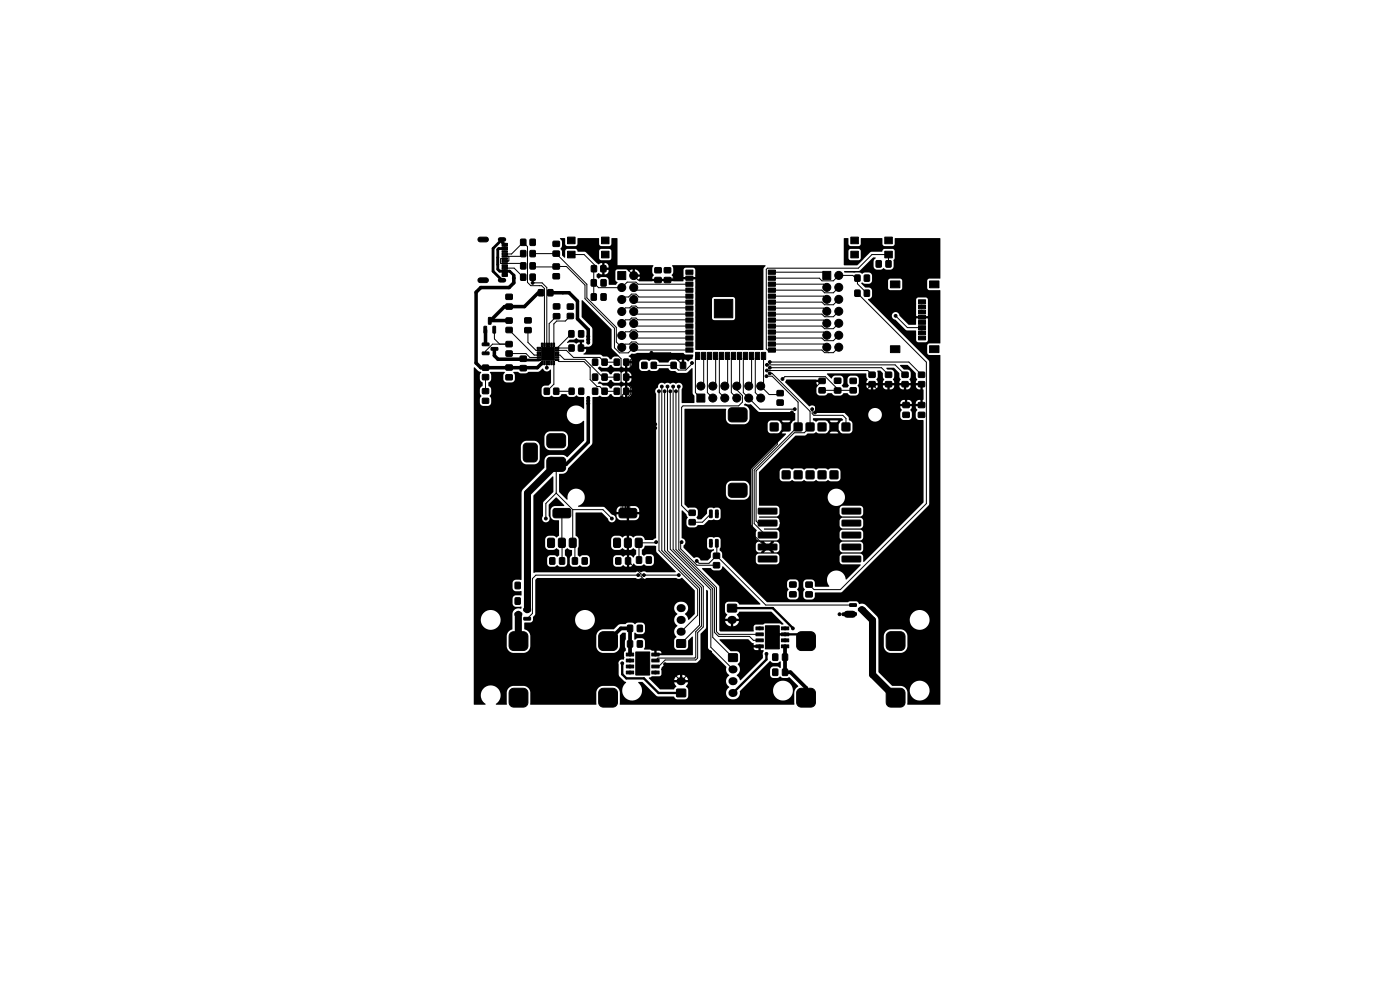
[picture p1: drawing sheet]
<svg xmlns="http://www.w3.org/2000/svg" width="297mm" height="210mm" viewBox="0 0 297 210" stroke-linecap="round" stroke-linejoin="round" font-family="sans-serif">
<g fill="#000" stroke="#000" stroke-width=".21">
<path d="M101.5 50.4l.3-.1h1.4l.3 .2 .1 .4-.4 .4h-1.4l-.4-.3zM101.5 59.1l.3-.2 1.4 .1 .3 .1 .1 .5-.4 .3h-1.4l-.4-.3zM106.5 51.6h1.2v.6h-1.2zM106.5 52.4h1.2v.6h-1.2zM106.5 53.7h1.2v.3h-1.2zM106.5 54.7h1.2v.3h-1.2zM106.5 55.2h1.2v.3h-1.2zM106.5 56.2h1.2v.3h-1.2zM106.5 58h1.2v.6h-1.2zM106.5 57.2h1.2v.6h-1.2zM106.5 56.7h1.2v.3h-1.2zM106.5 55.7h1.2v.3h-1.2z"/>
<path d="M106.5 54.2h1.2v.3h-1.2zM106.5 53.2h1.2v.3h-1.2zM110.5 58.2h1v1.2h-1zM110.5 50.8h1v1.2h-1zM110.5 55.8h1v1.2h-1zM110.5 53.2h1v1.2h-1zM112.5 58.2h1v1.2h-1zM112.5 50.8h1v1.2h-1zM112.5 55.8h1v1.2h-1zM112.5 53.2h1v1.2h-1zM117.3 58.1h1.4v1h-1.4zM117.3 56h1.4v1h-1.4z"/>
<path d="M117.3 51.2h1.4v1h-1.4zM117.3 53.3h1.4v1h-1.4zM120.4 53.3h1.6v1.4h-1.6zM120.4 50.3h1.6v1.4h-1.6zM125.4 59.3h1.1v1.4h-1.1zM125.5 56.4h1v1.2h-1zM127.5 56.4h1v1.2h-1zM127.5 59.3h1.1v1.4h-1.1zM127.6 53.3h1.6v1.4h-1.6zM127.6 50.3h1.6v1.4h-1.6zM131 57.6h1.8v1.7h-1.8zM138.9 58.9h1.4v1h-1.4z"/>
<path d="M138.9 56.8h1.4v1h-1.4zM140.9 58.9h1.4v1h-1.4zM140.9 56.8h1.4v1h-1.4zM145.5 57.3h1.5v.9h-1.5zM145.5 58.6h1.5v.9h-1.5zM163 58.6h1.5v.9h-1.5zM163 57.3h1.5v.9h-1.5zM174.5 57.6h1.8v1.7h-1.8zM180.5 53.3h1.6v1.4h-1.6zM180.5 50.3h1.6v1.4h-1.6zM181.4 58.4h1v1.2h-1zM183.4 58.4h1v1.2h-1z"/>
<path d="M185.9 55.3h1v1.3h-1zM187.7 53.3h1.6v1.4h-1.6zM187.7 50.3h1.6v1.4h-1.6zM188.9 59.6h2v1.5h-2zM188 55.3h1v1.3h-1zM197.2 59.6h2v1.5h-2zM102.3 72.8h1.4l.1 .5h-1.4zM102.3 74.7h1.4l.1 .5h-1.4zM102.7 69.2l.5 .1v1.4l-.5-.1zM102.4 77.5h1.2v1h-1.2zM102.4 79.5h1.2v1h-1.2zM103.6 67.4h.6l-.1 1.4-.5-.1z"/>
<path d="M104.2 73.7h1.3l.1 .5-1.3 .1zM104.6 69.2l.5 .1v1.4l-.5-.1zM107.3 64.5h1.4v1.1h-1.4zM107.3 62.4h1.4v1.1h-1.4zM107.4 74.5h1.2v1h-1.2zM107.4 72.5h1.2v1h-1.2zM107.4 67.5h1.2v1h-1.2zM107.4 69.5h1.2v1h-1.2zM107.3 77.4h1.4v1.1h-1.4zM107.3 79.5h1.4v1.1h-1.4zM110.4 77.6h1.2v1h-1.2zM110.4 75.6h1.2v1h-1.2z"/>
<path d="M111.3 69.5h1.4v1.1h-1.4zM111.3 67.4h1.4v1.1h-1.4zM113.9 73.7h.8v.3h-.8zM113.9 74.2h.8v.3h-.8zM113.9 74.7h.8v.3h-.8zM113.9 75.2h.8v.3h-.8zM113.9 75.7h.8v.3h-.8zM113.9 76.2h.8v.3h-.8zM114.8 76.6h.3v.8h-.3zM114.8 72.8h.3v.7h-.3zM114.2 61.5h1.1v1.2h-1.1zM115.4 76.6h.2v.8h-.2z"/>
<path d="M115.4 72.8h.2v.7h-.2zM115.8 76.6h.4v.8h-.4zM115.8 72.8h.4v.7h-.4zM116.3 76.6h.3v.8h-.3zM116.3 72.8h.3v.7h-.3zM116.8 76.6h.3v.8h-.3zM116.8 72.8h.3v.7h-.3zM116.2 61.5h1.1v1.2h-1.1zM117.4 66.6h1.3v1h-1.3zM117.4 64.5h1.3v1h-1.3zM114.9 73.7h2.7v2.7h-2.7zM117.4 76.6h.3v.8h-.3z"/>
<path d="M117.4 72.8h.3v.7h-.3zM117.8 76.2h.7v.3h-.7zM117.8 75.7h.7v.3h-.7zM117.8 75.2h.7v.3h-.7zM117.8 74.7h.7v.3h-.7zM117.8 74.2h.7v.3h-.7zM117.8 73.7h.7v.3h-.7zM120.4 66.5h1.2v1.1h-1.2zM120.4 64.5h1.2v1.1h-1.2zM120.7 70.2h1v1.3h-1zM120.7 73.2h1.1v1.3h-1.1zM122.7 73.2h1.1v1.3h-1.1z"/>
<path d="M122.8 70.2h1v1.3h-1zM125.4 62.3h1.1v1.4h-1.1zM125.7 76.2h1.1v1.3h-1.1zM127.5 62.3h1.1v1.4h-1.1zM127.7 76.2h1.1v1.3h-1.1zM130.3 76.2h1.1v1.3h-1.1zM132.3 76.2h1.1v1.3h-1.1zM136.2 76.9h1v1.2h-1zM138.2 76.9h1v1.2h-1zM142.4 76.9h1v1.2h-1zM144.4 76.9h1v1.2h-1zM145.5 59.8h1.5v.9h-1.5z"/>
<path d="M145.5 61.1h1.5v.9h-1.5zM145.5 62.4h1.5v.9h-1.5zM145.5 63.6h1.5v.9h-1.5zM145.5 64.9h1.5v.9h-1.5zM145.5 66.2h1.5v.9h-1.5zM145.5 67.5h1.5v.9h-1.5zM145.5 68.7h1.5v.9h-1.5zM145.5 70h1.5v.9h-1.5zM145.5 71.3h1.5v.9h-1.5zM145.5 72.5h1.5v.9h-1.5zM145.5 73.8h1.5v.9h-1.5zM147.6 74.8h.9v1.5h-.9z"/>
<path d="M148.8 74.8h.9v1.5h-.9zM150.1 74.8h.9v1.5h-.9zM151.4 74.8h.9v1.5h-.9zM151.6 63.5h3.9v3.9h-3.9zM152.6 74.8h.9v1.5h-.9zM153.9 74.8h.9v1.5h-.9zM155.2 74.8h.9v1.5h-.9zM156.5 74.8h.9v1.5h-.9zM157.7 74.8h.9v1.5h-.9zM159 74.8h.9v1.5h-.9zM160.3 74.8h.9v1.5h-.9zM161.5 74.8h.9v1.5h-.9z"/>
<path d="M163 73.8h1.5v.9h-1.5zM163 72.5h1.5v.9h-1.5zM163 71.3h1.5v.9h-1.5zM163 70h1.5v.9h-1.5zM163 68.7h1.5v.9h-1.5zM163 67.5h1.5v.9h-1.5zM163 66.2h1.5v.9h-1.5zM163 64.9h1.5v.9h-1.5zM163 63.6h1.5v.9h-1.5zM163 62.4h1.5v.9h-1.5zM163 61.1h1.5v.9h-1.5zM163 59.8h1.5v.9h-1.5z"/>
<path d="M181.4 61.6h1v1.2h-1zM183.4 61.6h1v1.2h-1zM188.9 73.4h2v1.4h-2zM194.9 63.6h1.4v.8h-1.4zM194.9 64.7h1.4v.8h-1.4zM194.9 65.8h1.4v.8h-1.4zM194.9 66.9h1.4v.8h-1.4zM194.9 68h1.4v.8h-1.4zM194.9 69.1h1.4v.8h-1.4zM194.9 70.2h1.4v.8h-1.4zM194.9 71.3h1.4v.8h-1.4zM197.2 73.4h2v1.4h-2z"/>
<path d="M102.4 84.5h1.2v1h-1.2zM102.4 82.5h1.2v1h-1.2zM111.3 94.2l.4-.2h1.5l.6 .3 .2 .5v2.5l-.3 .5-.5 .2h-1.5l-.5-.3-.2-.4v-2.5zM115.5 82.4h1v1.2h-1zM116.3 97.2l.4-.2h2.6l.4 .2 .3 .6v1.5l-.2 .4-.5 .3h-2.6l-.4-.2-.3-.5v-1.7zM116.3 92.2l.4-.2h2.6l.4 .2 .3 .6v1.5l-.2 .4-.5 .3h-2.6l-.4-.2-.3-.5v-1.7zM117.5 82.4h1v1.2h-1zM120.8 82.4h1v1.2h-1zM122.8 82.4h1v1.2h-1zM125.7 82.4h1.1v1.2h-1.1zM125.7 79.4h1.1v1.2h-1.1zM127.7 82.4h1.1v1.2h-1.1z"/>
<path d="M127.7 79.4h1.1v1.2h-1.1zM130.3 82.4h1.1v1.2h-1.1zM130.3 79.4h1.1v1.2h-1.1zM132.3 82.4h1.1v1.2h-1.1zM132.3 79.4h1.1v1.2h-1.1zM147.8 83.6h1.7v1.7h-1.7zM154.8 86.7l.4-.2h2.6l.4 .2 .3 .6v1.5l-.2 .4-.5 .3h-2.6l-.4-.2-.3-.5v-1.7zM163.4 89.8h1.6v1.6h-1.6zM164.9 82.9h1.2v1h-1.2zM164.9 84.9h1.2v1h-1.2zM166 89.8h1.6v1.6h-1.6zM166 99.9h1.6v1.6h-1.6z"/>
<path d="M168.5 89.8h1.6v1.6h-1.6zM168.5 99.9h1.6v1.6h-1.6zM171.1 89.8h1.5v1.6h-1.5zM171.1 99.9h1.5v1.6h-1.5zM173.8 82.3h1.2v1h-1.2zM173.8 80.3h1.2v1h-1.2zM173.6 89.8h1.6v1.6h-1.6zM173.6 99.9h1.6v1.6h-1.6zM177 82.3h1.4v1.1h-1.4zM177 80.2h1.4v1.1h-1.4zM176.1 89.8h1.6v1.6h-1.6zM176.1 99.9h1.6v1.6h-1.6z"/>
<path d="M178.7 89.8h1.6v1.6h-1.6zM180.4 82.3h1.2v1h-1.2zM180.4 80.3h1.2v1h-1.2zM184.4 81h1.2v1h-1.2zM184.4 79h1.2v1h-1.2zM187.9 81h1.2v1h-1.2zM187.9 79h1.2v1h-1.2zM191.4 81h1.2v1h-1.2zM191.4 79h1.2v1h-1.2zM191.6 85.4h1.3v1h-1.3zM191.6 87.5h1.3v1h-1.3zM194.9 81h1.2v1h-1.2z"/>
<path d="M194.9 79h1.2v1h-1.2zM194.8 85.4h1.4v1h-1.4zM194.8 87.5h1.4v1h-1.4zM116.2 114.3l.3-.1h.9l.2 .1 .1 1.5-.2 .3-1 .1-.3-.2zM116.6 118.3h1.1v1.4h-1.1zM117.4 108l.4-.1h3l.3 .3-.1 1.4-.4 .3-3-.1-.3-.4v-1.2zM118.7 118.3h1.1v1.4h-1.1zM118.5 114.3l.3-.1h.9l.2 .1v1.5l-.1 .3-1 .1-.3-.2zM120.8 114.3l.3-.1h.9l.2 .1v1.5l-.1 .3-1 .1-.3-.2zM121.4 118.3h1.1v1.4h-1.1zM123.5 118.3h1.1v1.4h-1.1zM130.2 114.3l.3-.1h.9l.2 .1v1.5l-.1 .3-1 .1-.3-.2z"/>
<path d="M130.6 118.3h1.1v1.4h-1.1zM131.4 108l.4-.1h3l.3 .3-.1 1.4-.4 .3-3-.1-.3-.4v-1.2zM132.7 118.3h1.1v1.4h-1.1zM132.5 114.3l.3-.1h.9l.2 .1v1.5l-.1 .3-1 .1-.3-.2zM134.8 114.3l.3-.1h.9l.2 .1v1.5l-.1 .3-1 .1-.3-.2zM135 118.1h1.1v1.4h-1.1zM137.1 118.1h1.1v1.4h-1.1zM146.2 108.2h1.3v1.1h-1.3zM146.2 110.2h1.3v1.1h-1.3zM150.5 114.5h.6l-.1 1.6-.5-.1zM150.5 108.2l.6 .1-.1 1.5-.5-.1zM151.4 117.4h1.2v1h-1.2z"/>
<path d="M151.8 114.5h.6l-.1 1.6-.5-.1zM151.8 108.2l.6 .1-.1 1.5-.5-.1zM154.7 102.8l.5-.3h2.6l.4 .2 .3 .6v1.5l-.2 .4-.5 .3h-2.6l-.4-.2-.3-.5v-1.5zM160.9 107.8h3.8l.1 1.1-.2 .2-3.6-.1-.2-.1zM160.9 110.4l3.8-.1 .1 1.2-.2 .1h-3.6l-.2-.2zM160.9 112.9h3.8l.1 1.1-.2 .1h-3.6l-.2-.2zM160.9 115.5l3.8-.1 .1 1.2-.2 .1h-3.6l-.2-.2zM160.9 118h3.8l.1 1.1-.2 .1h-3.6l-.2-.2zM178.7 107.8h3.8l.1 1.1-.2 .2-3.7-.1-.1-.1zM178.7 110.4l3.8-.1 .1 1.2-.2 .1h-3.7l-.1-.2zM178.7 112.9h3.8l.1 1.1-.2 .1h-3.7l-.1-.2zM178.7 115.5l3.8-.1 .1 1.2-.2 .1h-3.7l-.1-.2z"/>
<path d="M178.7 118h3.8l.1 1.1-.2 .1h-3.7l-.1-.2zM108.3 134.3l.5-.3h2.2a1 1 0 0 1 1 1v2a1 1 0 0 1-1 1h-2a1 1 0 0 1-1-1v-2.2zM109.3 123.5h1v1.4h-1zM109.3 126.8h1v1.4h-1zM109.3 130h1.3l.1 .5-1.4 .1zM111.4 123.5h1v1.4h-1zM111.4 126.8h1v1.4h-1zM111.1 131h1.4l.1 .5h-1.4zM111.1 129.1h1.4l.1 .5h-1.4zM127.3 134.3l.5-.3h2.2a1 1 0 0 1 1 1v2a1 1 0 0 1-1 1h-2a1 1 0 0 1-1-1v-2.2zM133.1 135.9h1.1v1.4h-1.1zM133.1 132.6h1.1v1.4h-1.1z"/>
<path d="M132.9 138.5h1.5v.6h-1.5zM135.2 135.9h1.1v1.4h-1.1zM135.2 132.6h1.1v1.4h-1.1zM134.9 138.3h2.9v4.9h-2.9zM138.3 138.5h1.5v.6h-1.5zM143.6 135.7h1.8v1.6h-1.8zM151.4 119.4h1.2v1h-1.2zM154.4 128.2h1.8v1.6h-1.8zM154.6 138.7h1.8v1.6h-1.8zM160.4 133h1.5v.6h-1.5zM160.4 134.3h1.5v.6h-1.5zM160.4 135.5h1.5v.6h-1.5z"/>
<path d="M160.4 136.8h1.5v.6h-1.5zM162.4 132.8h2.9v4.9h-2.9zM163.9 138.7h1.1v1.4h-1.1zM165.8 136.8h1.5v.6h-1.5zM165.8 135.5h1.5v.6h-1.5zM165.8 134.3h1.5v.6h-1.5zM165.8 133h1.5v.6h-1.5zM166 138.7h1.1v1.4h-1.1zM167.5 125.6h1.4v1h-1.4zM167.5 123.5h1.4v1h-1.4zM171 125.6h1.3v1h-1.3zM171 123.5h1.3v1h-1.3z"/>
<path d="M169.3 134.3l.5-.3h2.2a1 1 0 0 1 1 1v2a1 1 0 0 1-1 1h-2a1 1 0 0 1-1-1v-2.2zM180.3 128.1h1.3l.1 .5h-1.4zM180.3 130h1.3l.1 .5h-1.4zM182.1 129h1.4l.1 .5-1.4 .1zM188.3 134.3l.5-.3h2.2a1 1 0 0 1 1 1v2a1 1 0 0 1-1 1h-2a1 1 0 0 1-1-1v-2.2zM108.3 146.3l.5-.3h2.2a1 1 0 0 1 1 1v2a1 1 0 0 1-1 1h-2a1 1 0 0 1-1-1v-2.2zM127.3 146.3l.5-.3h2.2a1 1 0 0 1 1 1v2a1 1 0 0 1-1 1h-2a1 1 0 0 1-1-1v-2.2zM132.9 139.8h1.5v.6h-1.5zM132.9 141.1h1.5v.6h-1.5zM132.9 142.4h1.5v.5l-1.5 .1zM138.3 142.4h1.5v.5l-1.5 .1zM138.3 141.1h1.5v.6h-1.5z"/>
<path d="M138.3 139.8h1.5v.6h-1.5zM143.6 146.2h1.8v1.6h-1.8zM163.9 141.9h1.1v1.4h-1.1zM166 141.9h1.1v1.4h-1.1zM169.3 146.3l.5-.3h2.2a1 1 0 0 1 1 1v2a1 1 0 0 1-1 1h-2a1 1 0 0 1-1-1v-2.2zM188.3 146.3l.5-.3h2.2a1 1 0 0 1 1 1v2a1 1 0 0 1-1 1h-2a1 1 0 0 1-1-1v-2.2z"/>
<circle cx="107" cy="51.9" r=".3"/>
<circle cx="107" cy="58.4" r=".3"/>
<circle cx="107.1" cy="57.5" r=".3"/>
<circle cx="107.1" cy="52.7" r=".3"/>
<circle cx="109" cy="59" r=".3"/>
<circle cx="111" cy="59" r=".3"/>
<circle cx="113" cy="51.4" r=".3"/>
<circle cx="113" cy="58.8" r=".3"/>
<circle cx="118" cy="58.6" r=".3"/>
<circle cx="118" cy="51.7" r=".3"/>
<circle cx="128.4" cy="54" r=".3"/>
<circle cx="134.4" cy="58.5" r=".85"/>
<circle cx="139.6" cy="59.4" r=".3"/>
<circle cx="139.6" cy="57.3" r=".3"/>
<circle cx="141.6" cy="59.4" r=".3"/>
<circle cx="141.6" cy="57.3" r=".3"/>
<circle cx="146.2" cy="57.7" r=".3"/>
<circle cx="163.7" cy="57.7" r=".3"/>
<circle cx="177.9" cy="58.4" r=".85"/>
<circle cx="181.3" cy="54" r=".3"/>
<circle cx="183.9" cy="59" r=".3"/>
<circle cx="186.4" cy="56" r=".3"/>
<circle cx="108" cy="63" r=".3"/>
<circle cx="112" cy="68" r=".3"/>
<circle cx="113" cy="60" r=".3"/>
<circle cx="116" cy="78" r=".3"/>
<circle cx="118.1" cy="65" r=".3"/>
<circle cx="121" cy="65" r=".3"/>
<circle cx="123.3" cy="70.8" r=".3"/>
<circle cx="124.8" cy="72.7" r=".3"/>
<circle cx="124.8" cy="71.4" r=".3"/>
<circle cx="124.8" cy="72" r=".3"/>
<circle cx="126.2" cy="76.8" r=".3"/>
<circle cx="128" cy="60" r=".3"/>
<circle cx="128" cy="63" r=".3"/>
<circle cx="131.9" cy="63.5" r=".85"/>
<circle cx="131.9" cy="66.1" r=".85"/>
<circle cx="131.9" cy="68.6" r=".85"/>
<circle cx="131.9" cy="61" r=".85"/>
<circle cx="131.9" cy="73.7" r=".85"/>
<circle cx="131.9" cy="71.2" r=".85"/>
<circle cx="134.4" cy="61" r=".85"/>
<circle cx="134.4" cy="63.5" r=".85"/>
<circle cx="134.4" cy="68.6" r=".85"/>
<circle cx="134.4" cy="73.7" r=".85"/>
<circle cx="134.4" cy="66.1" r=".85"/>
<circle cx="134.4" cy="71.2" r=".85"/>
<circle cx="136.7" cy="77.5" r=".3"/>
<circle cx="138.2" cy="74.8" r=".3"/>
<circle cx="146.2" cy="66.6" r=".3"/>
<circle cx="146.2" cy="73" r=".3"/>
<circle cx="146.2" cy="61.6" r=".3"/>
<circle cx="146.2" cy="65.4" r=".3"/>
<circle cx="146.2" cy="62.8" r=".3"/>
<circle cx="146.2" cy="69.2" r=".3"/>
<circle cx="146.2" cy="74.3" r=".3"/>
<circle cx="146.2" cy="64.1" r=".3"/>
<circle cx="146.2" cy="70.4" r=".3"/>
<circle cx="146.2" cy="67.9" r=".3"/>
<circle cx="146.2" cy="71.7" r=".3"/>
<circle cx="146.8" cy="77" r=".3"/>
<circle cx="148" cy="75.5" r=".3"/>
<circle cx="149.3" cy="75.5" r=".3"/>
<circle cx="150.5" cy="75.5" r=".3"/>
<circle cx="151.8" cy="75.5" r=".3"/>
<circle cx="152.1" cy="64.8" r=".3"/>
<circle cx="152.1" cy="66.2" r=".3"/>
<circle cx="152.8" cy="66.9" r=".3"/>
<circle cx="152.8" cy="64.1" r=".3"/>
<circle cx="152.8" cy="65.5" r=".3"/>
<circle cx="153" cy="75.5" r=".3"/>
<circle cx="153.5" cy="64.8" r=".3"/>
<circle cx="153.5" cy="66.2" r=".3"/>
<circle cx="153.5" cy="65.5" r=".3"/>
<circle cx="154.2" cy="66.9" r=".3"/>
<circle cx="154.2" cy="64.1" r=".3"/>
<circle cx="154.2" cy="65.5" r=".3"/>
<circle cx="154.4" cy="75.5" r=".3"/>
<circle cx="154.9" cy="64.8" r=".3"/>
<circle cx="154.9" cy="66.2" r=".3"/>
<circle cx="155.6" cy="75.5" r=".3"/>
<circle cx="162.6" cy="79.8" r=".3"/>
<circle cx="162.7" cy="78.6" r=".3"/>
<circle cx="162.7" cy="77.4" r=".3"/>
<circle cx="163.3" cy="76.8" r=".3"/>
<circle cx="163.3" cy="79.2" r=".3"/>
<circle cx="163.3" cy="78" r=".3"/>
<circle cx="175.4" cy="61" r=".85"/>
<circle cx="175.4" cy="68.6" r=".85"/>
<circle cx="175.4" cy="66" r=".85"/>
<circle cx="175.4" cy="71.1" r=".85"/>
<circle cx="175.4" cy="63.5" r=".85"/>
<circle cx="175.4" cy="73.7" r=".85"/>
<circle cx="177.9" cy="66" r=".85"/>
<circle cx="177.9" cy="71.1" r=".85"/>
<circle cx="177.9" cy="61" r=".85"/>
<circle cx="177.9" cy="68.6" r=".85"/>
<circle cx="177.9" cy="63.5" r=".85"/>
<circle cx="177.9" cy="73.7" r=".85"/>
<circle cx="185" cy="79.5" r=".3"/>
<circle cx="188.5" cy="79.5" r=".3"/>
<circle cx="189.8" cy="60.1" r=".3"/>
<circle cx="189.8" cy="73.9" r=".3"/>
<circle cx="190" cy="67" r=".3"/>
<circle cx="192" cy="79.5" r=".3"/>
<circle cx="195.5" cy="65" r=".3"/>
<circle cx="195.5" cy="67.2" r=".3"/>
<circle cx="195.5" cy="68.3" r=".3"/>
<circle cx="195.5" cy="70.5" r=".3"/>
<circle cx="195.5" cy="79.5" r=".3"/>
<circle cx="195.5" cy="66.1" r=".3"/>
<circle cx="195.6" cy="69.5" r=".3"/>
<circle cx="198.1" cy="60.1" r=".3"/>
<circle cx="198.1" cy="73.9" r=".3"/>
<circle cx="103" cy="85" r=".3"/>
<circle cx="108" cy="80" r=".3"/>
<circle cx="112.1" cy="95.5" r=".3"/>
<circle cx="112.1" cy="96.4" r=".3"/>
<circle cx="112.6" cy="96" r=".3"/>
<circle cx="113.1" cy="95.5" r=".3"/>
<circle cx="113.1" cy="96.4" r=".3"/>
<circle cx="117.5" cy="94" r=".3"/>
<circle cx="117.5" cy="99" r=".3"/>
<circle cx="117.5" cy="93" r=".3"/>
<circle cx="117.5" cy="98.1" r=".3"/>
<circle cx="118" cy="98.5" r=".3"/>
<circle cx="118" cy="93.5" r=".3"/>
<circle cx="118.4" cy="93" r=".3"/>
<circle cx="118.4" cy="94" r=".3"/>
<circle cx="118.5" cy="99" r=".3"/>
<circle cx="118.5" cy="98.1" r=".3"/>
<circle cx="123.3" cy="83" r=".3"/>
<circle cx="124.8" cy="85" r=".3"/>
<circle cx="124.8" cy="85.6" r=".3"/>
<circle cx="124.8" cy="84.4" r=".3"/>
<circle cx="126.2" cy="80" r=".3"/>
<circle cx="126.2" cy="83" r=".3"/>
<circle cx="139" cy="90" r=".3"/>
<circle cx="139" cy="90.8" r=".3"/>
<circle cx="139.8" cy="83" r=".3"/>
<circle cx="140.4" cy="82" r=".3"/>
<circle cx="141" cy="83" r=".3"/>
<circle cx="141.6" cy="82" r=".3"/>
<circle cx="142.2" cy="83" r=".3"/>
<circle cx="142.8" cy="82" r=".3"/>
<circle cx="143.4" cy="83" r=".3"/>
<circle cx="144" cy="82" r=".3"/>
<circle cx="146" cy="90" r=".3"/>
<circle cx="146" cy="90.8" r=".3"/>
<circle cx="148.7" cy="81.9" r=".85"/>
<circle cx="151.2" cy="84.4" r=".85"/>
<circle cx="151.2" cy="81.9" r=".85"/>
<circle cx="153.8" cy="81.9" r=".85"/>
<circle cx="153.8" cy="84.4" r=".85"/>
<circle cx="156.3" cy="81.9" r=".85"/>
<circle cx="156.3" cy="84.4" r=".85"/>
<circle cx="156.5" cy="88" r=".3"/>
<circle cx="158.8" cy="84.4" r=".85"/>
<circle cx="158.8" cy="81.9" r=".85"/>
<circle cx="161.4" cy="84.4" r=".85"/>
<circle cx="161.4" cy="81.9" r=".85"/>
<circle cx="164.2" cy="90.6" r=".3"/>
<circle cx="165.5" cy="85.4" r=".3"/>
<circle cx="166" cy="80.4" r=".3"/>
<circle cx="166.8" cy="90.6" r=".3"/>
<circle cx="168" cy="87.5" r=".3"/>
<circle cx="168.6" cy="86.8" r=".3"/>
<circle cx="172.3" cy="86.8" r=".3"/>
<circle cx="172.9" cy="87.5" r=".3"/>
<circle cx="174.4" cy="90.6" r=".3"/>
<circle cx="176.9" cy="90.6" r=".3"/>
<circle cx="177.7" cy="80.8" r=".3"/>
<circle cx="181" cy="80.8" r=".3"/>
<circle cx="185" cy="81.5" r=".3"/>
<circle cx="188.5" cy="81.5" r=".3"/>
<circle cx="192" cy="81.5" r=".3"/>
<circle cx="192.2" cy="88" r=".3"/>
<circle cx="192.2" cy="85.9" r=".3"/>
<circle cx="195.5" cy="88" r=".3"/>
<circle cx="195.5" cy="81.5" r=".3"/>
<circle cx="195.5" cy="85.9" r=".3"/>
<circle cx="115.8" cy="110" r=".3"/>
<circle cx="116.9" cy="115.2" r=".3"/>
<circle cx="117.2" cy="119" r=".3"/>
<circle cx="121.5" cy="115.2" r=".3"/>
<circle cx="124" cy="119" r=".3"/>
<circle cx="129.8" cy="110" r=".3"/>
<circle cx="130.9" cy="115.2" r=".3"/>
<circle cx="131.2" cy="119" r=".3"/>
<circle cx="135.5" cy="115.2" r=".3"/>
<circle cx="137.6" cy="118.8" r=".3"/>
<circle cx="139.2" cy="115" r=".3"/>
<circle cx="144.6" cy="115" r=".3"/>
<circle cx="147.8" cy="119" r=".3"/>
<circle cx="150.8" cy="115.2" r=".3"/>
<circle cx="152.1" cy="109" r=".3"/>
<circle cx="156.5" cy="104" r=".3"/>
<circle cx="162.8" cy="118.6" r=".3"/>
<circle cx="109.8" cy="124.2" r=".3"/>
<circle cx="109.8" cy="127.5" r=".3"/>
<circle cx="135.4" cy="122" r=".3"/>
<circle cx="135.7" cy="138.8" r=".15"/>
<circle cx="135.7" cy="136.6" r=".3"/>
<circle cx="135.7" cy="133.3" r=".3"/>
<circle cx="136.6" cy="122" r=".3"/>
<circle cx="137" cy="138.8" r=".15"/>
<circle cx="139" cy="124.8" r=".3"/>
<circle cx="139.1" cy="138.8" r=".3"/>
<circle cx="144" cy="122" r=".3"/>
<circle cx="150.6" cy="138.3" r=".3"/>
<circle cx="161.2" cy="137.1" r=".3"/>
<circle cx="161.2" cy="133.3" r=".3"/>
<circle cx="162.6" cy="138.7" r=".3"/>
<circle cx="163.2" cy="133.3" r=".15"/>
<circle cx="163.2" cy="134.6" r=".15"/>
<circle cx="163.2" cy="137.1" r=".15"/>
<circle cx="163.2" cy="135.9" r=".15"/>
<circle cx="163.9" cy="135.2" r=".3"/>
<circle cx="164.5" cy="139.4" r=".3"/>
<circle cx="164.5" cy="133.3" r=".15"/>
<circle cx="164.5" cy="134.6" r=".15"/>
<circle cx="164.5" cy="137.1" r=".15"/>
<circle cx="164.5" cy="135.9" r=".15"/>
<circle cx="166.6" cy="134.6" r=".3"/>
<circle cx="166.6" cy="135.8" r=".3"/>
<circle cx="166.6" cy="133.3" r=".3"/>
<circle cx="168.2" cy="126.1" r=".3"/>
<circle cx="168.2" cy="124" r=".3"/>
<circle cx="168.2" cy="133.3" r=".3"/>
<circle cx="170.2" cy="136.8" r=".3"/>
<circle cx="170.2" cy="135.2" r=".3"/>
<circle cx="171.2" cy="136" r=".3"/>
<circle cx="171.6" cy="124" r=".3"/>
<circle cx="171.6" cy="126.1" r=".3"/>
<circle cx="172" cy="136.8" r=".3"/>
<circle cx="172" cy="135.2" r=".3"/>
<circle cx="178.1" cy="130.3" r=".3"/>
<circle cx="178.9" cy="130.3" r=".3"/>
<circle cx="179.7" cy="130.3" r=".3"/>
<circle cx="189" cy="137" r=".3"/>
<circle cx="189" cy="135.4" r=".3"/>
<circle cx="190" cy="136.2" r=".3"/>
<circle cx="190.8" cy="137" r=".3"/>
<circle cx="190.8" cy="135.4" r=".3"/>
<circle cx="109.2" cy="148.8" r=".3"/>
<circle cx="109.2" cy="147.2" r=".3"/>
<circle cx="110" cy="148" r=".3"/>
<circle cx="110.8" cy="148.6" r=".3"/>
<circle cx="110.8" cy="147.2" r=".3"/>
<circle cx="128.2" cy="148.6" r=".3"/>
<circle cx="128.2" cy="147.2" r=".3"/>
<circle cx="129" cy="148" r=".3"/>
<circle cx="129.8" cy="148.6" r=".3"/>
<circle cx="129.8" cy="147.2" r=".3"/>
<circle cx="132" cy="140.7" r=".3"/>
<circle cx="133.6" cy="141.4" r=".3"/>
<circle cx="133.6" cy="142.7" r=".3"/>
<circle cx="133.6" cy="140.1" r=".3"/>
<circle cx="135.7" cy="140.1" r=".15"/>
<circle cx="135.7" cy="141.4" r=".15"/>
<circle cx="135.7" cy="142.7" r=".15"/>
<circle cx="136.4" cy="140.8" r=".3"/>
<circle cx="137" cy="140.1" r=".15"/>
<circle cx="137" cy="141.4" r=".15"/>
<circle cx="137" cy="142.7" r=".15"/>
<circle cx="139.1" cy="142.7" r=".3"/>
<circle cx="141.1" cy="140.9" r=".3"/>
<circle cx="164.5" cy="142.6" r=".3"/>
</g>
<path d="M144.4 134h.2M144.4 131.5h.2M144.4 129h.2M155.1 131.5h.4M144.3 144.5h.4M155.4 142h.2M155.4 144.5h.2M155.4 147h.2" fill="none" stroke="#000" stroke-width="1.7"/>
<path d="M106.1 50.8h.8M106.1 59.4h.8" fill="none" stroke="#000" stroke-width="1"/>
<g fill="none" stroke="#000" stroke-width=".21">
<path d="M107.1 54.9h-.9v1h4.3l.5 .5M107.1 56.9h2l1.9 1.9v.2M107.1 53.9h1.4l2.5-2.5 .9 .9v7.6l.7 .7h2.3l.6 .6v12M107.9 54.4l.1 .9-.9 .1M111 51.6v.2M111 53.8l-.6 .6h-3.3M113 56.6l7.2-.1 3.9 4v2.9l6.2 6.2v4.2l1.1 1.1h1.9l1.1-1.2 .6 .6h11.2M113 53.8h.1M113 53.8h5M117.8 53.6l6.7 6.7v2.9l6.2 6.2v3.1l1.2 1.2 .7-.7h.9l.5-.5h.9l.5 .5h10.8M117.9 51.6l.1 .1M118 58.6h.1"/>
<path d="M121.2 54h2.7l2.6 2.6M126 57v6M128 56.8v.2h5l2.4 2.4h4.2M146.2 59h-4l-.4 .4h-.2M163.7 59h10.1l.6 .6h2.4l1.1-1.2h3l.6 .6h.4v1.2l2 2M163.7 57.7h11l.7 .7M188.5 54v2M188.5 54h-3.5l-2.9 2.9h-19.3l-.2 .2v16.9l.2 .3h11.6l.5 .5h1.9l1.1-1.1M188.5 54h.1M103 70h.1M104.1 68l-.2 .1M104.9 70v1.9l1.1 1.1"/>
<path d="M108 73h-3.5l-1.5 1.5v.5M108 75h3.6l.8 .8h1.9M108 70l5.3 5.3h1M112 70v2.6l1.7 1.7h.6M113 60h2l1 1v12.2M114.4 60.6h.1M116 77v1M117.5 77v4.5l-1.5 1.5M118.1 67.1l-1.6 1.6v4.5M118.2 73.8h3M118.2 76.3l.3 .4h5.4l1.3 1.3v2.5l1.5 1.5h.5l1 1h2.6M118.2 74.3h2l1.5 1.5h5.5l1 1h2.6"/>
<path d="M118.2 75.3h.6l.9 .9h4.4l3.7 3.8h3M121 67l-1.1 1.1h-1.8l-.6 .6v4.5M121.2 70.8l-3 3M123.2 73.8h6.3l2.3 2.3v32.4l.3 .4h1.1M126 60l1 1h4.9l1.2-1.2h1.8l.5 .5h10.8M132.8 76.8v1.4l1.4 1.3v4.2l-1.5 1.5v23.2M134.4 68.6l.6 .6h11.2M134.4 66.1l.6 .5h11.2M134.4 61l.6 .6h11.2M134.4 63.5l.6 .6h11.2M134.4 71.2l.6 .5h11.2M144.9 77.5l-2.7-2.6h-4l-.8 .7h-2.9l-.8 .8v2.2l.8 .8v4.5l-1.5 1.5v23.3"/>
<path d="M146.2 67.9l-10.9-.1-.4-.3h-.9l-.4 .3h-.9l-.8 .8M146.2 65.4l-10.9-.1-.4-.4h-.9l-.4 .4h-.9l-.8 .8M146.2 62.8l-.1 .2h-10.6l-.6-.6h-.9l-.6 .6h-1l-.5 .5M146.2 70.4h-10.9l-.4-.4h-.9l-.4 .4h-.9l-.8 .8M146.8 77v.2l-1.3 1.3h-1.6l-1-1h-4.2M148 75.5l-.5 .5v7.3l1.1 1.2M149.3 75.5v5.8l-.6 .6M150.6 75.5l-.5 .5v7.3l1.1 1.1M151.8 75.5v5.8l-.6 .6M153.1 75.5l-.5 .5v7.3l1.2 1.1M154.4 75.5v5.8l-.6 .6M155.6 75.5l-.5 .5v7.3l1.2 1.1"/>
<path d="M156.9 75.5v5.8l-.6 .6v.8l1.2 1.2v1.4l-.8 .8h-11.8l-.3 .3v20.8l1.5 1.6h.7M158.2 75.5l-.5 .5v7.3l3.5 3.5h7.4M159.4 75.5v5.8l-.6 .6M160.7 75.5l-.5 .5v7.3l1.2 1.1M162 75.5v5.8l-.6 .6 1.8 1.8h2l.3-.3M162.6 79.8h1.2l5.5 5.5v5.3h-.7M162.7 78.6h21.4l.9 .9M162.7 77.4h27.2l2.1 2.1M163.3 76.8h29.5l2.7 2.7M163.3 79.2h.5l8 8.1v3.3l-1.2 1.2h-2.1l-8.1 8.1v10.6l.4 .5h4M163.3 78h23.7l1.5 1.5M163.7 65.4h11l.7 .6"/>
<path d="M163.7 60.3h11l.7 .7M163.7 62.8h11l.7 .7M163.7 73h11l.7 .7M163.7 70.4h11l.7 .7M163.7 67.9h11l.7 .7M177.9 68.6l-1.1 1.1h-1.9l-.5-.5h-10.7M177.9 66l-1.1 1.2h-1.9l-.5-.6h-10.7M177.9 61l-1.1 1.1h-1.9l-.5-.5h-10.7M177.9 63.5l-1.1 1.2h-1.9l-.5-.6h-10.7M177.9 71.1l-1.1 1.2h-1.9l-.5-.6h-10.7M181.9 62.2l14.6 14.6v30l-18.2 18.3h-5.6l-1.1-1.1M190 67l2.5 2.5h3.1"/>
<path d="M195.5 70.5h.6M103 80v3M118 83h3.3M118.9 98.5h-.9v6.1M132.8 83l-.7 .8v24.7l.3 .4M132.8 80v1.3l1 .9v1.4l-1.4 1.4v23.1l.8 .8M139 90h-4.7l-1 1v17.8M139 90.8h-4.8l-.6 .6v17.1M139.8 83h.1M139.8 83v33.8l8.2 8.2v5.5l-3.5 3.5M140.4 82v34.8l8 8v7.8l-3.9 3.9M141 83v33.8l7.8 7.8v8.2l-1.2 1.2v5.4l-.2 .2h-7.8l-.6 .5"/>
<path d="M141.6 82v34.8l7.6 7.6v8.6l-1.2 1.2v5.4l-.4 .4h-6.5l-1.4 1.4h-.7M142.2 83v33.5l8.6 8.6v12.2l4.7 4.7M142.8 82v34.5l8.4 8.4v10.3l4.3 4.3M143.4 83v33.6l8.2 8.2v9.4l.8 .8h6.6l.8 .8h1.3M144 82v34.6l8 8v9.4l.6 .6h8.5M164.2 92.1l.7 .7v1.5l-5.3 5.3v13.6l2.8 2.8h.4M166 80.4l.5-.5h8.6l2.6 2.6v.3M166.8 90.6l-1.6 1.5h-17.7l-1.3-1.3h-.2M168 87.5h-4.2l-1.8 1.8v1.7l-.7 .7h-13.6l-1.7-1.7M169.2 90.6l-9.2 9.1v11.4l2.4 2.4h.4M172.3 86.8v.9l.4 .4h6.1l.7 .7v1.8M174.4 80.8l-1.4 1.4-.1 5.3h6.1l6-6 4.4 4.4h6.1"/>
<path d="M174.4 82.8h3.3M181 82.8h-3.3M118 104.6l-2.2 2.2v3.2M118 104.6l3.5 3.5M119.2 108.9v10.1M119.2 115.2h.1M121.5 108.1v7.1l.5 .4v3.4M121.5 108.1h6.4l1.9 1.9M133.2 108.9v10.1l2.8 2.8v.5l2.5 2.5h.5M134.1 107.9l-.9 1M139.2 115l-.3 .2h-3.4l.1 3.6M144.6 115l-.2 .2v1.2l3.5 3.5h4.1"/>
<path d="M147.7 118.9h.1M150.8 109l-1.8 1.8h-2.2M152 117.9l10.4 10.5h18.6M152.1 115.3v2.5l-1.7 1.7h-2.1l-.5-.6M110 136h.1M135.4 122h-21.7l-.7 .7v7.4l-1.2 1.2M136.6 122h7.4M139 124.8v14M150.6 138.4l-6.1 6.1-3.4-3.4v-.2M168.2 124h.1M169.6 134.6l.6 .6"/>
</g>
<path d="M109 58.4v1.6l-1 1h-6l-1 1v15l1 1h12l.8-.8M103 70v3.1M104.1 68h3.9M104.9 74v1.4l.7 .8h5.2l.2-.2M114.2 62.1l-2.9 2.9h-4.3l-3.1 3.1M117.3 62.1h3.4l1.8 1.8v3.7l2.3 2.3v2.8M124.8 84.4v9.4l-4.7 4.7h-2.1" fill="none" stroke="#000" stroke-width=".75"/>
<path d="M105.6 56.1h.1M105.6 54.7h.1M107.1 52.7h-1.3l-.2 .2v4.2l.4 .4h2.1l.9 .9M107.1 51.9l-.6-.5v-.6l-1.9 1.9v4.8l1.9 1.9M107.1 58.3l-.1 .1M111.4 76.4h2.9M114.8 77v.2" fill="none" stroke="#000" stroke-width=".6"/>
<path d="M155.3 129h8.7l4.2 4.3M162.6 138.7v1.2l-7.1 7.1M169.6 134.6h-4.3l-.6 .6h-.9M132 140.7v2.3l.9 .9h3.7l3.1 3.1h4.8" fill="none" stroke="#000" stroke-width=".5"/>
<path d="M129 136l2.7-2.7h2v5.5M133.7 138.8h-.1M166.5 137.1v5.5h1.2l3.3 3.3v2.1M166.5 137.1h.1" fill="none" stroke="#000" stroke-width=".8"/>
<path d="M118 98.5l-6.1 6.1-.1 24.8M110 130.3v5.7M179.7 130.3h1.2M182.8 129.3l2.3 2.3v11.5l4.9 4.9" fill="none" stroke="#000" stroke-width="1.5"/>
<path d="M111 76l.4 .4" fill="none" stroke="#000" stroke-width=".4"/>
<path d="M118.8 50.5h1l.1 1.3 .4 .4 1.9-.1 .3-.3 .1-1.3h4.4l.1 .1v1.2l.3 .3 1.8 .1 .5-.4v-1.2l1.2-.1 .1 5.8h7.6l-.2 .5v.9l.3 .7-.3 .8h4.4l-.3-.9 .3-.5v-.6h2.2v1.6h2.5v-1.6l-.3-.4h-1.7l-.4 .1-.1 .3h-2.2l-.2-.8 .1-.1h19.7v.2l-.4 .6-.1 17.1h-14.3l-.1-10.7h3.5v4l.3 .4h4.2l.3-.1 .2-.3-.1-4.2-.4-.3h-4l-.3 .2-.2 .3h-3.5v-4.2h-2.5l-.1 .4h-9.2l-.3-.3 .4-.7h-.9v-.5h.9a1.33 1.33 0 0 0-1.1-1.1v.9h-.5v-.9l-.8 .5-.5-.5h-1.9l-.3 .2-.2 .3 .1 1.8 .4 .5-.4 .5h-1.4l-.1-1-.3-.5-1.2-.1-.6 .3-.4-.3v-.7a.37 .37 0 0 1 .4-.2 .37 .37 0 0 1 .3 .2l.9 .1a.78 .78 0 0 0 .9-.9h-.9v.9h-.5l.1-1.4h1.3a.78 .78 0 0 0-.9-1v1h-.4v-1l-.5 .1a.42 .42 0 0 1-.7-.1l-2.3-2.3-1.7-.1-.1-.1h4.6v1.4l.1 .4 .4 .1h1.6l.5-.4v-1.5l-.1-.4-.4-.1h-1.6l-.4 .1-.1 .4h-4.6l-.4-.5h-1.8l-.4 .4v1.4l-.1 .1-.6-.5v-.9l-.3-.5 .3-.6v-.9zM179 50.6l.9-.1 .1 1.3 .5 .4 1.8-.1 .3-.3v-1.2l.1-.1h4.4l.1 1.3 .5 .4 1.8-.1 .3-.3v-1.2l.1-.1h9.5l.1 .1v8.5h-2.4l-.4 .5v1.5l.1 .3 .4 .2 2.2-.1 .1 .2v11l-.1 .2h-2.3l-.4 .4v1.5l.1 .4 .4 .1h2.2l.1 .1v74l-7 .1v-2.6l-.1-.5h.6v.2a2.11 2.11 0 0 0 3.2 1.7 2.11 2.11 0 0 0 0-3.6 2.11 2.11 0 0 0-3.2 1.7h-.6l-.3-.5-.7-.3-2.1-.1-2.9-2.9v-7.7h1.1v2.2a1.49 1.49 0 0 0 1.4 1.4h2.3a1.5 1.5 0 0 0 1.3-1.4v-2.3a1.5 1.5 0 0 0-1.4-1.3h-2.3a1.5 1.5 0 0 0-1.3 1.4h-1.1l-.1-3.5h6.7v.2a2.11 2.11 0 0 0 3.2 1.7 2.11 2.11 0 0 0 0-3.6 2.11 2.11 0 0 0-3.2 1.7h-6.7l-.2-.7-2.4-2.4a1.54 1.54 0 0 0-1.5-.2l-.2-.4-.4-.2-1.3 .1-.4 .1h-17.1l-4.2-4.1h8.4v.9l.3 .6-.3 .5v.9a.74 .74 0 0 0 .7 .7l1.3-.1 .4-.6v-.9l-.3-.6 .3-.5v-1.2l-.6-.4h-1.1a.74 .74 0 0 0-.7 .7h-8.4l-5.4-5.3v-.2h7.1v1a.68 .68 0 0 0 .7 .6h3.9l.4-.6v-1a.68 .68 0 0 0-.6-.7l-3.8 .1-.4 .2-.2 .4h-7.1v-.7l-.5-.6v-.4l.2-.9h7.4v1.1l.4 .5 2.9 .1-.8-.8-.7 .8h-.7l1.1-1.2h.7l1 1.2h.5l.6-.4v-1.3h12.8v1a.68 .68 0 0 0 .7 .7l3.9-.1 .4-.5v-1.1a.68 .68 0 0 0-.6-.6h-3.8l-.4 .3-.2 .3h-12.8l-.4-.5-.7-.1-1 1.1h-.7l-1.1-1.1h.7l.7 .8 .8-.8h-2.7l-.4 .3-.2 .3h-7.4v-1l-.3-.4-.3-.2-.8 .2-1-.2-.3 .2-.2 .4v1.7l.5 .4 .9-.1v.3l-.5 .4-.1 1.1-.6 .6h-1.5a1.03 1.03 0 0 0-1.5-.6l-2.2-2.1v-.4a.93 .93 0 0 0 .4-1 .93 .93 0 0 0-.8-.7v-5.8h.2l.8 .8 .1 .4a.37 .37 0 0 1 .2 .3 .37 .37 0 0 1-.2 .4l-.1 1.1 .3 .4 .3 .2h1.2l.6-.5 1.3-.1 1.1-1h.7l.3-.1 .9 .1 .3-.1 .3-.4-.1-1.7-.5-.4-.8 .1-.4-.1h-.7l-.4 .4v.9l-1.2 1.1h-.8a.48 .48 0 0 1 0-.8v-1l-.2-.5-.5-.1-1.3 .1-.8-.8v-3.8h8.8v1.7a1.25 1.25 0 0 0 1.2 1.1h2.7a1.25 1.25 0 0 0 1.1-1.2v-1.7a1.25 1.25 0 0 0-1.2-1.1h-2.7a1.25 1.25 0 0 0-1.1 1.2h-8.8v-16.4l.1-.1h8.6l.2 .1-.1 2.1a1.25 1.25 0 0 0 1.2 1.1l7.7-.1v1.4l.2 .5 .5 .1h1.3l.4-.1 1.1-1.2-1.2-1.3h.6l1 .9 .9-.9-4.1-.1-.6 .3-.1 .4h-4.7l.5-.3 .2-.4 .1-2.1a1.42 1.42 0 0 0-1.1-1.1l.2-.4 .6 .2 .6-.1 1.8 1.7h6.9l.7 .3v1.4l-.5 .3-2.4 2.5 .9 .1v.2l-7.2 7.2-.1 .3v11.5l1.1 1.3-.2 .5 .1 1.2 .5 .4h3.8a.68 .68 0 0 0 .6-.6v-1h12.8v1.1l.4 .5h4a.68 .68 0 0 0 .6-.6v-1.2l-.6-.4h-3.8l-.4 .2-.2 .4h-12.8a.68 .68 0 0 0-.6-.6h-2.5l-.2-.2 .2-.1h2.6a1.34 1.34 0 0 0 .5-1.5v-.1h12.8v1l.4 .5 4 .1a.68 .68 0 0 0 .6-.6v-1.3l-.6-.4h-3.8l-.4 .3-.2 .4h-12.8a.68 .68 0 0 0-.6-.7h-3.6l-.1-.1 .1-.1 3.8-.1 .4-.5v-1.1h12.8v1a.68 .68 0 0 0 .7 .7l3.9-.1 .4-.5v-1.1a.68 .68 0 0 0-.6-.6h-3.8l-.4 .2-.2 .4h-12.8l-.1-.4-.4-.2h-3.7l-.1-.1v-1.8h14.6v.2a1.84 1.84 0 0 0 2.8 1.5 1.84 1.84 0 0 0 0-3.2 1.84 1.84 0 0 0-2.8 1.5h-14.6l.1-5.3h4.3v1.4l.3 .4 .3 .2h1.5l.5-.3 .5 .3h1.5l.6-.3 .5 .3h1.4l.6-.3 .5 .3h1.5l.5-.3 .6 .3h1.4l.5-.3 .2-.4v-1.4l-.2-.4-.4-.2h-1.5l-.5 .2-.5-.2h-1.5l-.6 .2-.5-.2h-1.4l-.6 .2-.5-.2h-1.5l-.5 .2-.6-.2h-1.4l-.5 .2-.2 .5h-4.3l7.7-7.7h1.9l.6-.5h1.3l.5-.2 .6 .2h4.2l-1-1-.9 1h-.7l1.3-1.3-1.3-1.3h.7l.9 .9 1-.9h-4.4a.36 .36 0 0 1-.4 .2 .36 .36 0 0 1-.3-.2l-.3-.2v-.4h6.1l.2 .4-.4 .3-1.1 1.2 1.2 1.3h1.6a.75 .75 0 0 0 .7-.7v-1.6l-.7-.4-.1-.7-.6-.6h4.8a1.45 1.45 0 0 0 1.6 1.5 1.45 1.45 0 0 0 1.2-1.8h4v.8a.74 .74 0 0 0 .7 .7h1.1l.6-.4v-1.2l-.3-.6 .3-.7h-2.4l.3 .8-.3 .6h-4a1.45 1.45 0 0 0-1.5-1.1 1.45 1.45 0 0 0-1.3 1.4h-4.8l-.5-.4h-5.9l-.1-.1a.81 .81 0 0 0 0-1.1 .81 .81 0 0 0-1.1-.1l-.8-.7h20v.2l3.3-.2v.2h.9v-.9l-.6 .2-.3 .5h-.9a.79 .79 0 0 0-.9-.7v.9h-.5v-.9l-.7 .2-.3 .5h-20l-4.5-4.4 .4-.6 7.5 .1-.1 .4-1.1 .1 .1 .4a.48 .48 0 0 1-.1 .8v.9a.74 .74 0 0 0 .7 .7h1.1l.6-.5h.9l.3 .4 .4 .1h1.1l.7-.5h.8l.6 .5h1.1a.74 .74 0 0 0 .7-.7v-.9l-.2-.4h1.8a.78 .78 0 0 0 .9 .7 1.05 1.05 0 0 0 1.5-.6l1.1-.1a.78 .78 0 0 0 .9 .7 1.05 1.05 0 0 0 1.5-.6l1.1-.1a.78 .78 0 0 0 .9 .7 1.05 1.05 0 0 0 1.5-.6l1.1-.1a.78 .78 0 0 0 .9 .7v-.8h-.9v.1l-2.1-.1v.8h-.5v-.8h-.9v.1l-2.1-.1v.8h-.5v-.8h-.9v.1l-2.1-.1v.8h-.5v-.8l-2.7 .1 .2-.7-.2-1.2-.4-.3h-1.1a.74 .74 0 0 0-.7 .7l.1 1.1a.39 .39 0 0 1 .2 .4 .39 .39 0 0 1-.3 .3h-.9l-.3-.3 .3-.7v-.9l-.3-.5-.4-.1h-1.1l-.8 .6-.9-.9v-.2h8.3l.1 .8 .3 .5-.3 .8h2.4l-.1-.5a.48 .48 0 0 1 .1-.8l-.1-1.3 .6-.1 .6 .6v.8l.3 .5-.3 .8h2.4l-.1-.5a.48 .48 0 0 1 .1-.8v-1l-.2-.3-.4-.3h-.9l-.1-.4h1.6l1.1 1.1v.9l.3 .5-.3 .8h2.4l-.1-.5a.48 .48 0 0 1 .1-.8v-1l-.2-.3-.4-.3h-.9l-.7-.8v-.2h1.6l1.7 1.7 .1 1.1a.36 .36 0 0 1 .2 .3 .36 .36 0 0 1-.2 .3l-.1 .5h1.1l.3 .3v1l.2 .1v2l-.2 .1v1.1h-.2v.2l-1.2 .1 .3 .8-.3 .5v.9a.74 .74 0 0 0 .7 .7h.8l.1 .1v17.4l-12.6 12.6-.2-.1v-1.3l-.6-.4-4 .1-.4 .5v1.1a.68 .68 0 0 0 .7 .6l3.8 .1-3 3.1h-.2a2.02 2.02 0 0 0-2.8-1.7 2.02 2.02 0 0 0-.7 3.2l-3 .1-.1-1-.2-.4-.4-.2-1.4 .1-.4 .5v1l.4 .6-.4 .5v.9a.74 .74 0 0 0 .7 .7h1.2l.3-.2 .2-.4 .2-.9h5.4l.2-.1 18.5-18.5v-30.4l-.1-.2-9.5-9.6h1.7a.88 .88 0 0 0 .8 .9l2.3 2.3h2l.1 2.1 .2 .3 1.8 .1 .3-.1 .2-.4-.1-4.5h-2.4l-.1 1.2-1.5 .1-2-2a.8 .8 0 0 0-.8-.7 .8 .8 0 0 0-.8 .7h-1.7l-3.4-3.3h10.2l.1 3.5h2h.4v-3.7l-.3-.3h-1.7l-.3 .1-.2 .4h-10.2l.1-.2a.74 .74 0 0 0 .8-.7v-1.1l-.2-.3-.4-.3h-.9l-.8-.8 .1-.3 .6 .3h.9l.4-.2 .3-.4h3.4v1.5l.1 .3 .4 .2h2l.5-.4v-1.7l-.4-.4h-2.1l-.4 .1-.1 .4h-3.4v-1.2l-.3-.4-.4-.2-1.1 .1a.51 .51 0 0 1-.8-.1h-3.2l-.1-.2 .1-.1 3.1-.1 2.9-2.8h.5l.1 .1-.5 .7v1.1a.74 .74 0 0 0 .7 .7h.9l.6-.3 .5 .3h.9a.74 .74 0 0 0 .7-.7l-.1-1.3 .3-.4v-1.5l-.1-.4-.4-.1h-1.7l-.5 .6h-2.4l-2.9 2.9h-2.7l-.1-3h1v1.5l.5 .4h1.6l.4-.1 .1-.4v-1.4l-.4-.5h-1.7l-.4 .1-.1 .4h-1zM100.5 78l.2-.1 .7 .8 .7 .3-.3 .5v1l.2 .3 .4 .3v.7l-.6 .7v1l.3 .5-.3 .5 .1 1.2 .5 .4h1.1a.74 .74 0 0 0 .7-.7v-.9l-.3-.5 .3-.5v-1l-.6-.7v-.7l.4-.3 .2-.3v-1l-.3-.6h3.2l-.3 .6v.9a.74 .74 0 0 0 .7 .7h1.1l.5-.3 .1-1.1-.3-.8h1l.5 .3h1.2l.5-.3 2.2-.1 .8-.6a.96 .96 0 0 0 1.7 .2l.1 2.9-.6 .5h-.7a.74 .74 0 0 0-.7 .7l.1 1.3 .5 .4h1l.5-.3 .5 .3h1l.7-.6h.9l.7 .6h.9l.6-.3 .5 .3h1.1v2.5l-.4-.2a1.98 1.98 0 0 0-2.8 .2 1.98 1.98 0 0 0 .2 2.8 1.98 1.98 0 0 0 2.8-.2l.2 .1v4.1l-3.6 3.5-.9-.5h-2.8a1.25 1.25 0 0 0-1.1 1.2v1.5l-4.6 4.6-.2 .5-.1 18.6-.1 .1h-1.3l-.5 .7v1.1l.2 .3 .4 .3h1.3v.8l-.1 .1h-1.2l-.3 .1-.3 .5v1.1a.74 .74 0 0 0 .7 .7h1.2v.4a1.33 1.33 0 0 0-1.9 1.1l-.1 3.3a1.49 1.49 0 0 0-1.1 1.4v2.3a1.5 1.5 0 0 0 1.4 1.3h2.3a1.5 1.5 0 0 0 1.3-1.4v-2.3a2.12 2.12 0 0 0-1.3-1.4v-1.3l1.3-.1a.65 .65 0 0 0 .6-.6h8.9v.2a2.11 2.11 0 0 0 3.2 1.7 2.11 2.11 0 0 0 0-3.6 2.11 2.11 0 0 0-3.2 1.7h-8.9v-.5l.5-.7v-7.2l.3-.4h20.9l.7 .2 .6-.2a.87 .87 0 0 0 1.1 0h6.3a1.16 1.16 0 0 0 1.2 0l2.7 2.7v5l-1.3 1.2-.3-.7-.5-.5a1.47 1.47 0 0 0-.1-2.5 1.47 1.47 0 0 0-2.2 1.3l.2 .6 .5 .6a1.48 1.48 0 0 0 0 2.5 1.5 1.5 0 0 0-.2 2.3l-.5 .6v1.5l.2 .4 .4 .2 1.7 .1 .6-.5 .1-1.5 .8-.8h.2v3.8l-7.9 .2-.3-.5h1.5v-.3l-.4-.2-.6-.1v.6h-.5v-.6h-.5l-.4-.2h-1.3l.2-.7v-1.1l-.1-.3-.6-.3h-.9l-.4 .3-.2-.1v-1.4l.6 .3h.9a.74 .74 0 0 0 .7-.7v-1a.74 .74 0 0 0-.7-.7h-.9l-.5 .3-.5-.3h-1l-.5 .3-1.4 .1-1.1 1h-2.4a1.5 1.5 0 0 0-1.3 1.4v2.3a1.5 1.5 0 0 0 1.4 1.3h2.3a1.5 1.5 0 0 0 1.3-1.4v-2.3l.6-.6h.6l.1 1.4-.2 .4v1.1l.2 .9-.4 .4v1.2a.32 .32 0 0 1-.1 .3 .32 .32 0 0 1-.4 0 .81 .81 0 0 0-.7 1.1l.1 2.4 1.1 1.1 .4 .2a2.14 2.14 0 0 0-.3 3.2 2.14 2.14 0 0 0 3.2 0 2.14 2.14 0 0 0-.3-3.2h.9l3.2 3 3.4 .1 .7 .5 1.7 .1 .4-.2 .3-.4v-1.6l-.5-.6 .5-.8h-1.1v-.5l1.1-.1a1.35 1.35 0 0 0-1.3-1v.9h-.4l-.1-.9a1.35 1.35 0 0 0-1.2 1.1h1.1v.5h-1.1l.5 .8-.5 .6h-2.9l-2.5-2.4 .7-.3h1.6l.3-.2 .1-.3-.1-1 .1-.4 1.1-1h6.3l.8-.6 .1-.3v-5.2l1.2-1.4v-7.8l.1-.2 .3 .3v12l.1 .3 3.8 3.7-.1 .4a1.57 1.57 0 0 0 .7 1.5 1.48 1.48 0 0 0 0 2.5 1.42 1.42 0 0 0-.5 1.8 1.42 1.42 0 0 0 1.7 .7 1.45 1.45 0 0 0 1.1-1.7l.2-.2h6.8a2.11 2.11 0 0 0 2.9 2 2.11 2.11 0 0 0 .5-3.5 2.11 2.11 0 0 0-3.4 1.2v.3h-6.8l6.1-6.2 .8 .4h.9l.6-.3v1.4l-.7-.3-1.2 .1-.3 .5v1.1a.74 .74 0 0 0 .7 .7h.9l.5-.3 .6 .3 1.4-.1 1.8 1.9a1.67 1.67 0 0 0-.8 1.3v2.5l-.1 .1h-36.8l-.1-.1v-2.5a1.49 1.49 0 0 0-1.4-1.4h-2.3a1.5 1.5 0 0 0-1.3 1.4v2.5l-.1 .1h-13.8l-.1-.1v-2.5a1.49 1.49 0 0 0-1.4-1.4h-2.3a1.5 1.5 0 0 0-1.3 1.4v2.6h-2.2l-.1-.1a2.14 2.14 0 0 0 .5-3.3 2.14 2.14 0 0 0-3.3 .1 2.14 2.14 0 0 0 .6 3.2l-.1 .1h-2.3l-.1-.1v-18h1.5v.2a2.11 2.11 0 0 0 3.2 1.7 2.11 2.11 0 0 0 0-3.6 2.11 2.11 0 0 0-3.2 1.7h-1.5v-36.7h10v2.6a1.24 1.24 0 0 0 1.2 1.2h1.7a1.25 1.25 0 0 0 1.1-1.2v-2.7a1.25 1.25 0 0 0-1.2-1.1h-1.7a1.25 1.25 0 0 0-1.1 1.2h-10v-2h15v1.6a1.24 1.24 0 0 0 1.2 1.2h2.7a1.25 1.25 0 0 0 1.1-1.2v-1.7a1.25 1.25 0 0 0-1.2-1.1h-2.7a1.25 1.25 0 0 0-1.1 1.2h-15zM123.4 63.7l6.3 6.1v4.1l1.5 1.6-1 .2-.5 .5h-.3l-.5-.5-1-.1-.6-.4h-3.4l-.1-.2a.82 .82 0 0 0 .5-.9h-1l-.1-.3-.2-.1v-1.1l-.4 .1a.48 .48 0 0 1-.8-.1l-1.4 .2-.1-.2 .6-.5 .8-.1 .6-.3 .5 .3 1.1 .1v.5h-.4v1l1-.1a.88 .88 0 0 0 1.2-.7l-.1-3.1-2.2-2.5zM126.9 78a.48 .48 0 0 1 .8 0h1.2l.5-.6h.3l.3 .5 .3 .1h1.2a.48 .48 0 0 1 .8 0h.9a.78 .78 0 0 0 .7-.9h-.8v.9h-.5v-1.1l.2-.1 .1-.2h1v-.5l-.5-.5 .2-.2a.74 .74 0 0 1 .9-.3l.7-.2h9.7l.5 .3h1.6l-.1 .7a.36 .36 0 0 1-.5 .4l-.4 .4-.4-.3-.5-.1v1.1l-.1 .1-.3-.1v-1.1l-.5 .1a.51 .51 0 0 1-.8-.1l-1.2 .1-.5 .5h-1.8l-.7-.6h-1l-.5 .3-.5-.3h-1l-.5 .4-.1 1.3a.74 .74 0 0 0 .7 .7l1.1-.1a.48 .48 0 0 1 .8 .1l1.2-.1 .5-.5h1.8l.5 .5 1 .1 .6 .4h1.8l1.2-1 .1 5.3 .4 .6v1.5h-2.7v-3a.8 .8 0 0 0 0-1.1 .8 .8 0 0 0-1.1 0h-.1a1.18 1.18 0 0 0-1.3 0 1.21 1.21 0 0 0-1.2 0 .88 .88 0 0 0-1 0 .88 .88 0 0 0-.4 .8 .84 .84 0 0 0-.3 1.4v30.5l-.7 .4h-1.6l-.2-.1a.88 .88 0 0 0-.7-.8l-1 .1-.7 .3-.4-.3h-.4v3l.4-.1 .5-.3 .6 .4-.1 .9-.4 .6-.6-.4h-.4v2.4l.5-.1 .4-.6 .7 .5h1l.5-.3 .5 .3h.9a.74 .74 0 0 0 .7-.7v-1.1l-.3-.5-1.2-.1-.6 .3-.4-.3v-1l.4-.4 .2-.4h2.4l.1 1.4 4.1 4.1-6.3 .1a1.19 1.19 0 0 0-1.2 0 .87 .87 0 0 0-1.1 0l-21.6 .1v-16.3l4.1-4.1 .1 3.2-2.2 2.3v2.8a.82 .82 0 0 0 0 1.2 .82 .82 0 0 0 1.2 0 .82 .82 0 0 0 0-1.2v-2.4l1.6-1.5 1.7 1.8-2.1 .1-.4 .1-.4 .7v1.2a.99 .99 0 0 0 .9 1h.9v3.3l-.6 .3-.6-.3-1-.1a.87 .87 0 0 0-.8 .8l.1 1.5a.88 .88 0 0 0 .7 .8l1-.1 .7-.3 .5 .4v1l-.4 .4-.6-.3-1.2 .1-.3 .5v1.1a.74 .74 0 0 0 .7 .7h.9l.5-.3 .5 .3h.9a.74 .74 0 0 0 .7-.7v-1.1l-.4-.6-.1-1.1 .6-.4 .4 .3 .6 .1v1l-.5 .8v1.1l.4 .6h1.2l.5-.3 .5 .3h1.2l.4-.6v-1.1h5v1a.74 .74 0 0 0 .7 .7h.9l.5-.3 .8 .3v-2.4l-.8 .3-.5-.3h-1l-.5 .3-.1 .4h-5l-.1-.4-.5-.3h-1l-.5 .3-.4-.3 .2-3.4h6.8l.1 1.5a.87 .87 0 0 0 .7 .8l1-.1 .7-.3 .4 .3 .4 .1v-3h-.4l-.5 .3-.6-.3-1-.1a.87 .87 0 0 0-.8 .8h-6.8l-.2-.3-.5-.5 .1-4.9h5.4l1.4 1.3a.81 .81 0 0 0 1.1 .7 .81 .81 0 0 0 .2-1.3h.5l.3 .7 .5 .2 3.1 .1a1.03 1.03 0 0 0 .9-1.3h-2.1v1.3h-.6v-1.3h-2.1v.3h-.5l-.5-.2-.9-.9h1.9v.3h4.8a1.04 1.04 0 0 0-.9-1.2h-1.2v1.2h-.6v-1.2h-1.5l-.4 .4-.2 .5h-1.9l-.9-.8h-5.3l-.1-.2a1.84 1.84 0 0 0 1.4-2.2 1.84 1.84 0 0 0-2.1-1.4 1.84 1.84 0 0 0-1.5 2.2l-.2 .1-1.6-1.7v-3.7l.7-.1a1.35 1.35 0 0 0 1.3-1.2l5-5.2 .1-9.8 1.1-.1 .4-.3 .5 .3h1.1l.6-.6h.3l.3 .4 .3 .2 1.2-.1a.48 .48 0 0 1 .8 .1h.9a.78 .78 0 0 0 .7-.9h-.8v.9h-.5v-1.4h1.3a.78 .78 0 0 0-.8-1v1h-.5v-1l-.4 .1a.51 .51 0 0 1-.8-.1h-1.1l-.3 .2-.3 .4h-.3l-.5-.5-1-.1-.4-.4h-.6v-.3a.48 .48 0 0 1 .8 .1l1.2-.1 .5-.5h.3l.3 .4 .3 .2 1.2-.1a.48 .48 0 0 1 .8 .1h.9a.78 .78 0 0 0 .7-.9h-.8v.9h-.5v-1.4h1.3a.78 .78 0 0 0-.8-1v1h-.5v-1l-.4 .1a.51 .51 0 0 1-.8-.1h-1.1l-.3 .2-.3 .4h-.3l-.6-.6-1.2 .1-.7-.7zM149 120.5h1.8l.6 .5h1.1a1.19 1.19 0 0 0 .8-.9l8 8-.1 .1h-4.3l-.7-.5-1.7-.1a.74 .74 0 0 0-.7 .7v1.5l.5 .6-.5 .9h1.1v.5h-1.1a1.34 1.34 0 0 0 1.3 1.1v-1h.4v1a1.34 1.34 0 0 0 1.3-1.1h-1.1v-.5h1.1l-.5-.9 .6-.6h6.7l2.6 2.5-.4 .2-.4-.3h-3.1l-.4 .3h-1.6l-.4 .4-.1 1.1-7-.1-.2-.2v-9.3l-3.6-3.7zM152.7 135.6h6l.8 .7 .4 .2v.4h1.2v.2l.3 .1v.7l.6 .1-.2 .6v1l-4.6 4.7h-.2l-.2-.5-.5-.5a1.59 1.59 0 0 0 .2-2.4l.5-.6v-1.4l-.2-.5-.4-.2-1.4-.1-.7-.7h5.6l.2 .4 .8 .1v-.5h-6.6l-1.6-1.6z" fill="#000"/>
</svg>
